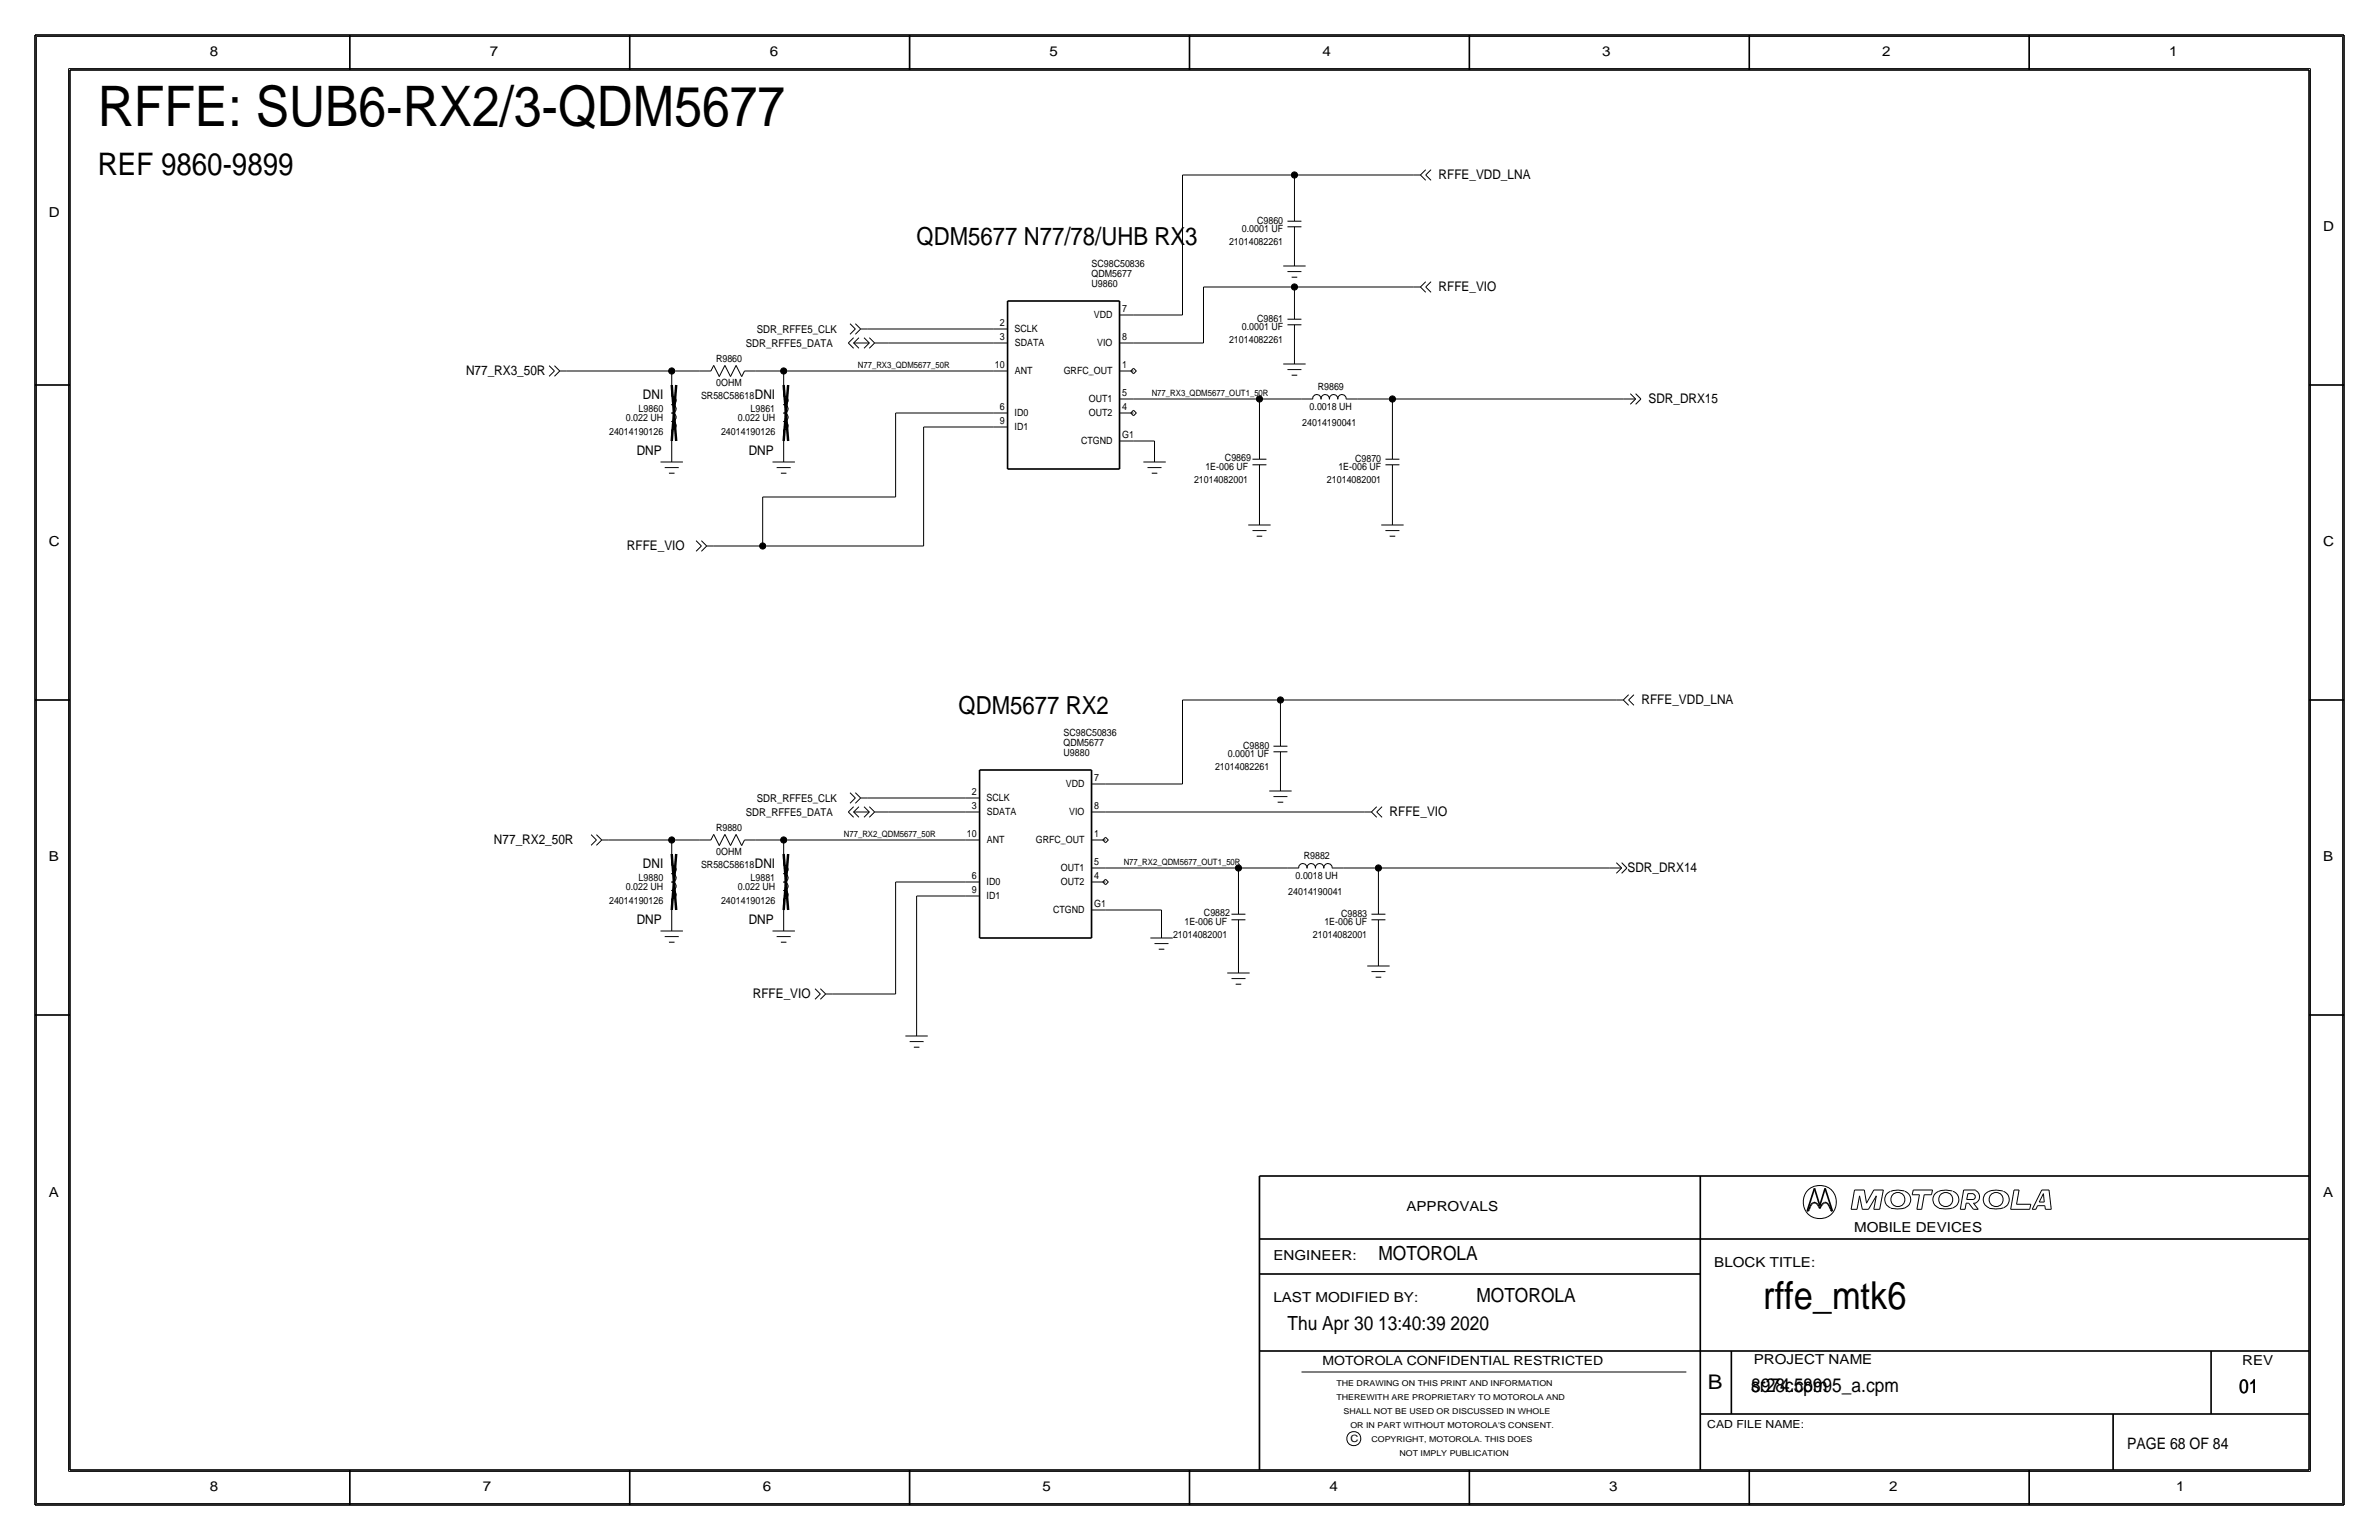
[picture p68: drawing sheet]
<svg xmlns="http://www.w3.org/2000/svg" width="432mm" height="279mm" viewBox="0 0 432 279" stroke-linecap="round" stroke-linejoin="round" font-family="sans-serif">
<defs><g id="words">
<text font-size="10.1" x="17.8" y="22.9">RFFE: SUB6-RX2/3-QDM5677</text>
<text font-size="7" x="320" y="237.5">rffe_mtk6</text>
<text font-size="5.6" x="17.8" y="31.8">REF 9860-9899</text>
<g font-size="4.5">
<text x="166.4" y="44.4">QDM5677 N77/78/UHB RX3</text>
<text x="174" y="129.5">QDM5677 RX2</text>
</g>
<text font-size="3.7" x="310" y="252.1">B</text>
<g font-size="3.5">
<text x="250.2" y="228.6">MOTOROLA</text>
<text x="268" y="236.2">MOTOROLA</text>
<text x="233.7" y="241.3">Thu Apr 30 13:40:39 2020</text>
<text x="317.9" y="252.6">8974.cpm</text>
<text x="317.9" y="252.6">sr28c58995_a.cpm</text>
<text x="406.4" y="252.7">01</text>
</g>
<text font-size="2.9" x="386.1" y="262.9">PAGE 68 OF 84</text>
<g font-size="2.5">
<text x="38.1" y="10.2">8</text>
<text x="88.9" y="10.2">7</text>
<text x="139.7" y="10.2">6</text>
<text x="190.5" y="10.2">5</text>
<text x="240" y="10.2">4</text>
<text x="290.8" y="10.2">3</text>
<text x="341.6" y="10.2">2</text>
<text x="393.7" y="10.2">1</text>
<text x="8.9" y="39.4">D</text>
<text x="421.6" y="41.9">D</text>
<text x="8.9" y="99.1">C</text>
<text x="421.6" y="99.1">C</text>
<text x="8.9" y="156.2">B</text>
<text x="421.6" y="156.2">B</text>
<text x="8.9" y="217.2">A</text>
<text x="255.3" y="219.7">APPROVALS</text>
<text x="421.6" y="217.2">A</text>
<text x="336.5" y="223.5">MOBILE DEVICES</text>
<text x="231.1" y="228.6">ENGINEER:</text>
<text x="311.1" y="229.9">BLOCK TITLE:</text>
<text x="231.1" y="236.2">LAST MODIFIED BY:</text>
<text x="318.3" y="247.5">PROJECT NAME</text>
<text x="407" y="247.6">REV</text>
<text x="38.1" y="270.5">8</text>
<text x="87.6" y="270.5">7</text>
<text x="138.4" y="270.5">6</text>
<text x="189.2" y="270.5">5</text>
<text x="241.3" y="270.5">4</text>
<text x="292.1" y="270.5">3</text>
<text x="342.9" y="270.5">2</text>
<text x="395" y="270.5">1</text>
</g>
<g font-size="2.4">
<text x="261.1" y="32.5">RFFE_VDD_LNA</text>
<text x="261.1" y="52.8">RFFE_VIO</text>
<text x="84.6" y="68.1">N77_RX3_50R</text>
<text x="116.7" y="72.4">DNI</text>
<text x="137" y="72.4">DNI</text>
<text x="299.2" y="73.2">SDR_DRX15</text>
<text x="115.6" y="82.6">DNP</text>
<text x="135.9" y="82.6">DNP</text>
<text x="113.8" y="99.8">RFFE_VIO</text>
<text x="297.9" y="127.8">RFFE_VDD_LNA</text>
<text x="252.2" y="148.1">RFFE_VIO</text>
<text x="89.7" y="153.2">N77_RX2_50R</text>
<text x="116.7" y="157.5">DNI</text>
<text x="137" y="157.5">DNI</text>
<text x="295.4" y="158.2">SDR_DRX14</text>
<text x="115.6" y="167.6">DNP</text>
<text x="135.9" y="167.6">DNP</text>
<text x="136.7" y="181.1">RFFE_VIO</text>
</g>
<text font-size="2.3" x="240" y="247.6">MOTOROLA CONFIDENTIAL RESTRICTED</text>
<g font-size="2">
<text x="135.4" y="63">SDR_RFFE5_DATA</text>
<text x="137.4" y="60.5">SDR_RFFE5_CLK</text>
<text x="135.4" y="148.1">SDR_RFFE5_DATA</text>
<text x="137.4" y="145.5">SDR_RFFE5_CLK</text>
<text x="309.9" y="259.1">CAD FILE NAME:</text>
</g>
<g font-size="1.8">
<text x="228.2" y="40.6">C9860</text>
<text x="223.1" y="44.5">21014082261</text>
<text x="225.4" y="42.2">0.0001 UF</text>
<text x="198.1" y="52.1">U9860</text>
<text x="198.1" y="50.2">QDM5677</text>
<text x="198.1" y="48.4">SC98C50836</text>
<text x="181.5" y="59.2">2</text>
<text x="198.5" y="57.7">VDD</text>
<text x="203.7" y="56.6">7</text>
<text x="225.4" y="59.9">0.0001 UF</text>
<text x="228.2" y="58.4">C9861</text>
<text x="130" y="65.7">R9860</text>
<text x="181.5" y="61.7">3</text>
<text x="184.1" y="60.2">SCLK</text>
<text x="184.2" y="62.8">SDATA</text>
<text x="199.2" y="62.8">VIO</text>
<text x="203.7" y="61.7">8</text>
<text x="223.1" y="62.2">21014082261</text>
<text x="130" y="70">0OHM</text>
<text x="180.6" y="66.8">10</text>
<text x="184.2" y="67.9">ANT</text>
<text x="193.1" y="67.9">GRFC_OUT</text>
<text x="203.7" y="71.9">5</text>
<text x="203.7" y="66.8">1</text>
<text x="239.2" y="70.8">R9869</text>
<text x="113.6" y="76.5">0.022 UH</text>
<text x="115.9" y="74.7">L9860</text>
<text x="127.3" y="72.4">SR58C58618</text>
<text x="133.9" y="76.5">0.022 UH</text>
<text x="136.2" y="74.7">L9861</text>
<text x="181.5" y="77">9</text>
<text x="181.5" y="74.4">6</text>
<text x="184.1" y="75.5">ID0</text>
<text x="197.6" y="72.9">OUT1</text>
<text x="197.6" y="75.5">OUT2</text>
<text x="203.7" y="74.4">4</text>
<text x="236.4" y="77.2">24014190041</text>
<text x="237.7" y="74.4">0.0018 UH</text>
<text x="110.6" y="79">24014190126</text>
<text x="130.9" y="79">24014190126</text>
<text x="184.1" y="78">ID1</text>
<text x="196.2" y="80.5">CTGND</text>
<text x="203.7" y="79.5">G1</text>
<text x="222.3" y="83.6">C9869</text>
<text x="246" y="83.8">C9870</text>
<text x="216.7" y="87.6">21014082001</text>
<text x="218.8" y="85.3">1E-006 UF</text>
<text x="240.9" y="87.6">21014082001</text>
<text x="242.9" y="85.3">1E-006 UF</text>
<text x="193" y="137.2">U9880</text>
<text x="193" y="133.5">SC98C50836</text>
<text x="193" y="135.3">QDM5677</text>
<text x="222.9" y="137.4">0.0001 UF</text>
<text x="225.6" y="135.9">C9880</text>
<text x="193.5" y="142.8">VDD</text>
<text x="198.6" y="141.7">7</text>
<text x="220.5" y="139.7">21014082261</text>
<text x="176.4" y="146.8">3</text>
<text x="176.4" y="144.3">2</text>
<text x="179.1" y="145.3">SCLK</text>
<text x="179.1" y="147.9">SDATA</text>
<text x="194.1" y="147.9">VIO</text>
<text x="198.6" y="146.8">8</text>
<text x="130" y="150.8">R9880</text>
<text x="130" y="155">0OHM</text>
<text x="175.5" y="151.9">10</text>
<text x="179.1" y="153">ANT</text>
<text x="188" y="153">GRFC_OUT</text>
<text x="198.6" y="151.9">1</text>
<text x="236.6" y="155.9">R9882</text>
<text x="113.6" y="161.5">0.022 UH</text>
<text x="115.9" y="159.8">L9880</text>
<text x="127.2" y="157.5">SR58C58618</text>
<text x="133.9" y="161.5">0.022 UH</text>
<text x="136.2" y="159.8">L9881</text>
<text x="176.4" y="159.5">6</text>
<text x="179.1" y="160.6">ID0</text>
<text x="192.6" y="158">OUT1</text>
<text x="192.6" y="160.6">OUT2</text>
<text x="198.6" y="159.5">4</text>
<text x="198.6" y="157">5</text>
<text x="235.2" y="159.5">0.0018 UH</text>
<text x="110.6" y="164.1">24014190126</text>
<text x="130.9" y="164.1">24014190126</text>
<text x="176.4" y="162">9</text>
<text x="179.1" y="163.1">ID1</text>
<text x="191.1" y="165.6">CTGND</text>
<text x="198.6" y="164.6">G1</text>
<text x="215" y="167.9">1E-006 UF</text>
<text x="218.5" y="166.2">C9882</text>
<text x="233.8" y="162.3">24014190041</text>
<text x="240.4" y="167.9">1E-006 UF</text>
<text x="243.4" y="166.4">C9883</text>
<text x="212.9" y="170.2">21014082001</text>
<text x="238.3" y="170.2">21014082001</text>
<text x="245.1" y="261.6">C</text>
</g>
<g font-size="1.6">
<text x="155.7" y="66.8">N77_RX3_QDM5677_50R</text>
<text x="209" y="71.9">N77_RX3_QDM5677_OUT1_50R</text>
<text x="153.2" y="151.9">N77_RX2_QDM5677_50R</text>
<text x="204" y="157">N77_RX2_QDM5677_OUT1_50R</text>
</g>
<g font-size="1.5">
<text x="242.6" y="251.5">THE DRAWING ON THIS PRINT AND INFORMATION</text>
<text x="242.6" y="254">THEREWITH ARE PROPRIETARY TO MOTOROLA AND</text>
<text x="243.8" y="256.5">SHALL NOT BE USED OR DISCUSSED IN WHOLE</text>
<text x="245.1" y="259.1">OR IN PART WITHOUT MOTOROLA'S CONSENT.</text>
<text x="248.9" y="261.6">COPYRIGHT, MOTOROLA. THIS DOES</text>
<text x="254" y="264.2">NOT IMPLY PUBLICATION</text>
</g>
</g></defs>
<g fill="none" stroke="#000" stroke-width=".18">
<path d="M6.6 6.6h418.6zM6.6 6.6v266.2zM12.4 12.4v254.6zM12.4 12.4h407zM419.4 12.4v254.6zM425.2 6.6v266.2zM214.6 31.8h20.3zM214.6 31.8v25.4zM234.9 31.7v3.9zM234.9 35.6v4.5zM235 31.8h21.5zM256.5 31.8h1.3z"/>
<path d="M257.8 31.8l1 .9zM258.8 31.8l.9 .9zM258.8 30.8l-1 .9zM259.7 30.8l-.9 .9zM154.3 58.7l.9 1zM155.2 58.7l1 1zM156.2 59.7h1.3zM157.5 59.7h22.8zM180.3 59.7h2.6zM203.2 57.2h2.5zM205.7 57.2h8.9zM218.4 52.1h16.5z"/>
<path d="M218.4 52.1v10.1zM232.9 48.3h4.1zM233.7 49.3h2.5zM233.7 58.9h2.5zM233.7 41.1h2.5zM233.7 57.9h2.5zM233.7 40.1h2.5zM234.4 50.3h1.1zM234.9 52.1v1.2zM234.9 45.7v2.6zM234.9 58.9v4.6zM234.9 53.3v4.6z"/>
<path d="M234.9 41.1v4.6zM235 52.1h21.5zM256.5 52.1h1.3zM257.8 52.1l1 .9zM258.8 52.1l.9 .9zM258.8 51.1l-1 1zM259.7 51.1l-.9 1zM99.7 66.3l.9 1zM100.6 67.3l-.9 1zM100.6 66.3l1 1zM101.6 67.3l-1 1zM101.6 67.3h1.3z"/>
<path d="M102.9 67.3h19zM121.9 71.9a.75 .75 0 0 1 .8 .8 .75 .75 0 0 1-.8 .7M121.9 75a.75 .75 0 0 1 .8 .7 .75 .75 0 0 1-.8 .8M121.9 76.5a.75 .75 0 0 1 .8 .7 .75 .75 0 0 1-.8 .8M121.9 73.5a.75 .75 0 0 1 .8 .7 .75 .75 0 0 1-.8 .7M121.9 67.3h5.1zM121.9 67.3v2.5zM121.9 78v2zM121.9 69.9v2zM127 67.3h2zM129.5 66.3l1.1 2zM129.5 66.3l-.5 1z"/>
<path d="M131.6 66.3l-1 2zM131.6 66.3l1 2zM133.6 66.3l-1 2zM133.6 66.3l1 2zM135.1 67.3l-.5 1zM135.1 67.3h2.1zM137.2 67.3h5zM142.2 71.9a.75 .75 0 0 1 .8 .8 .75 .75 0 0 1-.8 .7M142.2 75a.75 .75 0 0 1 .8 .7 .75 .75 0 0 1-.8 .8M142.2 76.5a.75 .75 0 0 1 .8 .7 .75 .75 0 0 1-.8 .8M142.2 73.5a.75 .75 0 0 1 .8 .7 .75 .75 0 0 1-.8 .7M142.2 67.3h38.1z"/>
<path d="M142.2 67.3v2.5zM142.2 78v2zM142.2 69.9v2zM154 62.2l.9-.9zM154 62.2l.9 1zM154.3 60.7l.9-1zM154.9 62.2l1 1zM154.9 62.2h2.9zM154.9 62.2l1-.9zM155.2 60.7l1-1zM156.8 61.3l1 .9zM156.8 63.2l1-1z"/>
<path d="M157.8 61.3l.9 .9zM157.8 63.2l1-1zM158.8 62.2h2.5zM161.3 62.2h19zM162.6 74.9h17.7zM162.6 74.9v15.3zM167.6 77.5v21.6zM167.6 77.5h12.7zM180.3 67.3h2.6zM180.3 77.5h2.6zM180.3 74.9h2.6zM180.3 62.2h2.6z"/>
<path d="M203.2 62.2h2.5zM203.2 72.4h2.5zM203.2 74.9h2.5zM203.2 67.3h2.5zM205.2 74.9l.5-.5zM205.2 67.3l.5-.5zM205.2 74.9l.5 .5zM205.2 67.3l.5 .5zM205.7 72.4h22.9zM205.7 62.2h12.7zM205.7 74.4l.5 .5zM205.7 66.8l.5 .5z"/>
<path d="M206.2 74.9l-.5 .5zM206.2 67.3l-.5 .5zM228.6 72.4h7.6zM228.6 72.4v6.3zM228.6 78.7v4.6zM232.9 66h4.1zM233.7 67.1h2.5zM234.4 68.1h1.1zM234.9 63.5v2.5zM236.2 72.4h2.1zM238.3 72.4a.75 .75 0 0 1 .7-.8 .75 .75 0 0 1 .7 .8M239.8 72.4a.75 .75 0 0 1 .7-.8 .75 .75 0 0 1 .7 .8"/>
<path d="M241.3 72.4a.75 .75 0 0 1 .7-.8 .75 .75 0 0 1 .8 .8M242.8 72.4a.75 .75 0 0 1 .8-.8 .75 .75 0 0 1 .7 .8M244.3 72.4h2.1zM246.4 72.4h6.3zM252.7 72.4h41.9zM252.7 72.4v6.3zM252.7 78.7v4.6zM294.6 72.4h2.3zM295.9 73.4l1-1zM295.9 71.4l1 1zM296.9 71.4l.9 1zM296.9 73.4l.9-1z"/>
<path d="M119.9 83.8h4.1zM120.7 84.8h2.5zM121.4 85.9h1zM121.9 80v1.3zM121.9 81.3v2.5zM126.3 98.1l1 1zM127.3 99.1l-1 .9zM127.3 98.1l1 1zM128.3 99.1l-1 .9zM128.3 99.1h1.2zM129.5 99.1h8.9zM138.4 90.2h24.2z"/>
<path d="M138.4 90.2v8.9zM138.4 99.1h29.2zM140.2 83.8h4.1zM141 84.8h2.5zM141.7 85.9h1zM142.2 80v1.3zM142.2 81.3v2.5zM203.2 80h2.5zM205.7 80h3.8zM207.5 83.8h4.1zM208.3 84.8h2.5zM209 85.9h1.1z"/>
<path d="M209.5 80v1.3zM209.5 81.3v2.5zM226.6 95.2h4zM227.3 96.3h2.6zM227.3 84.3h2.6zM227.3 83.3h2.6zM228.1 97.3h1zM228.6 88.9v3.8zM228.6 92.7v2.5zM228.6 84.3v4.6zM250.7 95.2h4.1zM251.5 83.3h2.5z"/>
<path d="M251.5 96.3h2.5zM251.5 84.3h2.5zM252.2 97.3h1zM252.7 88.9v3.8zM252.7 92.7v2.5zM252.7 84.3v4.6zM214.6 127h17.8zM214.6 127v15.2zM231.1 135.4h2.6zM231.1 136.4h2.6zM232.4 127h61zM232.4 127v3.8z"/>
<path d="M232.4 136.4v4.6zM232.4 130.8v4.6zM293.4 127h1.2zM294.6 127l1-1zM294.6 127l1 1zM295.6 127l1 1zM295.6 127l1-1zM107.3 153.4l1-1zM107.3 151.4l1 1zM108.3 151.4l.9 1zM108.3 153.4l.9-1zM109.2 152.4h1.3z"/>
<path d="M110.5 152.4h11.4zM121.9 157a.75 .75 0 0 1 .8 .8 .75 .75 0 0 1-.8 .7M121.9 158.5a.75 .75 0 0 1 .8 .8 .75 .75 0 0 1-.8 .7M121.9 152.4h5.1zM121.9 152.4v2.5zM121.9 154.9v2.1zM127 152.4h2zM129.5 151.4l1.1 2zM129.5 151.4l-.5 1zM131.6 151.4l-1 2zM131.6 151.4l1 2zM133.6 151.4l-1 2z"/>
<path d="M133.6 151.4l1 2zM135.1 152.4l-.5 1zM135.1 152.4h2.1zM137.2 152.4h5zM142.2 157a.75 .75 0 0 1 .8 .8 .75 .75 0 0 1-.8 .7M142.2 158.5a.75 .75 0 0 1 .8 .8 .75 .75 0 0 1-.8 .7M142.2 152.4h33.1zM142.2 152.4v2.5zM142.2 154.9v2.1zM154 147.3l.9-.9zM154 147.3l.9 1zM154.3 143.8l.9 1z"/>
<path d="M154.3 145.7l.9-.9zM154.9 147.3l1 1zM154.9 147.3h2.9zM154.9 147.3l1-.9zM155.2 143.8l1 1zM155.2 145.7l1-.9zM156.2 144.8h1.3zM156.8 146.4l1 .9zM156.8 148.3l1-1zM157.5 144.8h17.8zM157.8 146.4l.9 .9zM157.8 148.3l1-1z"/>
<path d="M158.8 147.3h2.5zM161.3 147.3h14zM175.3 152.4h2.5zM175.3 147.3h2.5zM175.3 144.8h2.5zM198.1 147.3h2.6zM198.1 142.2h2.6zM198.1 157.5h2.6zM198.1 152.4h2.6zM200.2 152.4l.5-.5zM200.2 152.4l.5 .5zM200.7 157.5h24.1z"/>
<path d="M200.7 147.3h46.9zM200.7 142.2h13.9zM200.7 159.5l.5 .5zM200.7 151.9l.5 .5zM201.2 152.4l-.5 .5zM224.8 157.5h8.9zM224.8 157.5v3.8zM230.4 143.5h4zM231.1 144.5h2.6zM231.9 145.5h1zM232.4 141v2.5zM233.7 157.5h2z"/>
<path d="M235.7 157.5a.75 .75 0 0 1 .7-.8 .75 .75 0 0 1 .8 .8M237.2 157.5a.75 .75 0 0 1 .8-.8 .75 .75 0 0 1 .7 .8M238.8 157.5a.75 .75 0 0 1 .7-.8 .75 .75 0 0 1 .7 .8M240.3 157.5a.75 .75 0 0 1 .7-.8 .75 .75 0 0 1 .8 .8M241.8 157.5h2zM243.8 157.5h6.4zM247.6 147.3h1.3zM248.9 147.3l1 1zM249.9 147.3l1 1zM249.9 146.4l-1 .9zM250.2 157.5h41.9zM250.2 157.5v3.8z"/>
<path d="M250.9 146.4l-1 .9zM292.1 157.5h2.2zM293.4 158.4l.9-.9zM293.4 156.5l.9 1zM294.3 158.4l1-.9zM294.3 156.5l1 1zM119.9 168.9h4.1zM120.7 169.9h2.5zM121.4 170.9h1zM121.9 160.1a.75 .75 0 0 1 .8 .7 .75 .75 0 0 1-.8 .7M121.9 161.6a.75 .75 0 0 1 .8 .7 .75 .75 0 0 1-.8 .8M121.9 165.1v1.3z"/>
<path d="M121.9 163.1v2zM121.9 166.4v2.5zM140.2 168.9h4.1zM141 169.9h2.5zM141.7 170.9h1zM142.2 160.1a.75 .75 0 0 1 .8 .7 .75 .75 0 0 1-.8 .7M142.2 161.6a.75 .75 0 0 1 .8 .7 .75 .75 0 0 1-.8 .8M142.2 165.1v1.3zM142.2 163.1v2zM142.2 166.4v2.5zM147.9 179.4l1 .9zM148.9 179.4l1 .9z"/>
<path d="M162.6 160v20.3zM162.6 160h12.7zM166.4 162.6h8.9zM166.4 162.6v22.8zM175.3 162.6h2.5zM175.3 160h2.5zM198.1 165.1h2.6zM198.1 160h2.6zM200.2 160l.5-.5zM200.2 160l.5 .5zM200.7 165.1h10.1zM201.2 160l-.5 .5z"/>
<path d="M208.8 170.2h4.1zM209.6 171.2h2.5zM210.3 172.2h1zM210.8 165.1v2.5zM210.8 167.6v2.6zM222.8 176.5h4zM223.5 165.9h2.6zM223.5 177.5h2.6zM223.5 166.9h2.6zM224.3 178.6h1zM224.8 171.4v2.6zM224.8 174v2.5z"/>
<path d="M224.8 166.9v4.5zM224.8 161.3v4.6zM248.2 175.3h4zM248.9 165.9h2.6zM248.9 176.3h2.6zM248.9 166.9h2.6zM249.7 177.3h1zM250.2 171.4v1.3zM250.2 172.7v2.6zM250.2 166.9v4.5zM250.2 161.3v4.6zM148.9 180.3l-1 1z"/>
<path d="M149.9 180.3l-1 1zM149.9 180.3h1.2zM151.1 180.3h11.5zM164.3 188h4.1zM165.1 189h2.5zM165.9 190h1zM166.4 185.4v2.6zM336 219.4h1.1zM336.6 215.9h1.8zM336.6 215.9l-.6 3.5zM337.5 217l-.4 2.4zM337.5 217l.5 2.4z"/>
<path d="M338 219.4h1.1zM338.4 215.9l.4 2.4zM340.1 219.4h1.1zM340.1 215.9h1.7zM340.1 215.9l-1.3 2.4zM340.6 217l-1.5 2.4zM340.6 217l-.5 2.4zM341.8 215.9l-.6 3.5zM343.1 216.2a1.6 1.6 0 0 0-1 1.5 1.6 1.6 0 0 0 1.1 1.5M345.7 216.1h-.2a4 4 0 0 0-2.3 .1M345.7 216.2a1.59 1.59 0 0 1 1.1 1.5 1.59 1.59 0 0 1-1.1 1.5 5.1 5.1 0 0 1-2.5 0M347.1 216.8h1.3z"/>
<path d="M347.3 215.9l-.2 .9zM347.3 215.9h3.5zM347.9 219.4h.9zM348.4 216.8l-.5 2.6zM349.2 216.8l-.4 2.6zM349.2 216.8h1.4zM350.8 215.9l-.2 .9zM354.4 216.1a3.1 3.1 0 0 0-3.3 .7 1.62 1.62 0 0 0 .8 2.4M354.4 219.2a5.1 5.1 0 0 1-2.5 0M354.5 216.2a1.59 1.59 0 0 1 1 1.5 1.59 1.59 0 0 1-1 1.5M355.8 219.4h.9zM356.4 215.9l-.6 3.5z"/>
<path d="M356.4 215.9h2.2zM356.9 218.3l-.2 1.1zM356.9 218.3h.4zM357 217.6h1.2zM357.2 216.6l-.2 1zM357.2 216.6h1zM357.3 218.3l.9 1.1zM358.1 216.7a.5 .5 0 0 1 .4 .4 .5 .5 0 0 1-.4 .5M358.2 219.4h.9zM358.2 218.3l.9 1.1zM358.2 218.3h.4zM358.5 216a1.24 1.24 0 0 1 .8 1.1 1.24 1.24 0 0 1-.8 1.2"/>
<path d="M363.5 216.1a3.1 3.1 0 0 0-3.3 .7 1.62 1.62 0 0 0 .8 2.4M363.6 219.2a5.1 5.1 0 0 1-2.6 0M363.6 216.2a1.59 1.59 0 0 1 1.1 1.5 1.59 1.59 0 0 1-1.1 1.5M364.9 219.4h3.5zM365.6 215.9l-.7 3.5zM365.6 215.9h.9zM366 218.5h2.6zM366.5 215.9l-.5 2.6zM368.6 218.5l-.2 .9zM368.9 219.4h.6zM369.8 218.7h1.3zM369.8 218.7l-.3 .7z"/>
<path d="M370.1 218.1h.9zM370.6 215.9l-1.7 3.5zM370.6 215.9h1.3zM370.9 216.6l-.8 1.5zM370.9 216.6l.1 1.5zM371.1 218.7l.1 .7zM371.2 219.4h1.1zM371.9 215.9l.4 3.5zM236.2 248.9h69.9zM6.6 272.8h418.6zM12.4 267h407z"/>
<circle cx="330.3" cy="218.1" r="3"/>
<circle cx="344.5" cy="217.6" r="1.28"/>
<circle cx="353.2" cy="217.6" r="1.28"/>
<circle cx="362.3" cy="217.6" r="1.28"/>
<circle cx="245.7" cy="261" r="1.28"/>
</g>
<g fill="#000" stroke="#000" stroke-width=".18">
<circle cx="234.9" cy="31.7" r=".56"/>
<circle cx="234.9" cy="52.1" r=".56"/>
<circle cx="121.9" cy="67.3" r=".56"/>
<circle cx="142.2" cy="67.3" r=".56"/>
<circle cx="228.6" cy="72.4" r=".56"/>
<circle cx="252.7" cy="72.4" r=".56"/>
<circle cx="138.4" cy="99.1" r=".56"/>
<circle cx="232.4" cy="127" r=".56"/>
<circle cx="121.9" cy="152.4" r=".56"/>
<circle cx="142.2" cy="152.4" r=".56"/>
<circle cx="224.8" cy="157.5" r=".56"/>
<circle cx="250.2" cy="157.5" r=".56"/>
</g>
<g fill="none" stroke="#000" stroke-width=".3">
<path d="M6.3 6.4v266.7zM6.4 6.4h419zM12.7 12.7h406.4zM12.7 12.7v254zM63.5 6.4v6.3zM114.3 6.4v6.3zM165.1 6.4v6.3zM215.9 6.3v6.4zM266.7 6.4v6.3zM317.5 6.4v6.3zM368.3 6.4v6.3zM419.1 12.7v254z"/>
<path d="M425.4 6.4v266.7zM182.9 54.6h20.3zM182.9 54.6v30.5zM203.2 54.6v30.5zM6.3 69.8h6.4zM419.1 69.8h6.3zM182.9 85.1h20.3zM6.3 127h6.4zM177.8 139.7h20.3zM177.8 139.7v30.5zM198.1 139.7v30.5zM419.1 127h6.3z"/>
<path d="M177.8 170.2h20.3zM6.3 184.1h6.4zM419.1 184.1h6.3zM228.6 213.4v53.3zM228.6 213.4h190.5zM308.6 213.4v53.3zM328 219.7h.2zM328.4 219.4l-.2 .3zM328.6 218.8l-.2 .6zM328.8 218.5l-.2 .3zM329 218.3l.2-.1zM329 218.3l-.2 .2z"/>
<path d="M329.2 218.2h.2zM329.3 215.6l-1.3 4.1zM329.3 215.6l1 3.1zM329.4 218.2l.2 .1zM329.6 218.3l.3 .2zM329.9 218.5l.2 .3zM330.1 218.8l.2 .5zM330.5 218.8l-.2 .5zM330.8 218.5l-.3 .3zM331 218.3l-.2 .2zM331 218.3l.2-.1zM331.2 218.2h.2z"/>
<path d="M331.3 215.6l1.3 4.1zM331.3 215.6l-1 3.1zM331.4 218.2l.2 .1zM331.6 218.3l.2 .2zM331.8 218.5l.2 .3zM332 218.8l.3 .6zM332.3 219.4l.1 .3zM332.4 219.7h.2zM228.6 231.1h80zM228.6 224.8h190.5zM228.6 245.1h190.5zM308.6 256.5h110.5z"/>
<path d="M314.2 245.1v11.4zM383.5 256.5v10.2zM401.3 245.1v11.4zM6.4 273h419zM12.7 266.7h406.4zM63.5 266.7v6.4zM114.3 266.7v6.4zM165.1 266.7v6.4zM215.9 266.7v6.3zM266.7 266.7v6.4zM317.5 266.7v6.4zM368.3 266.7v6.4z"/>
</g>
<path d="M121.9 69.8l.8 10.2zM122.7 69.8l-.8 10.2zM142.2 69.8l.9 10.2zM143.1 69.8l-.9 10.2zM121.9 154.9l.8 10.2zM122.7 154.9l-.8 10.2zM142.2 154.9l.9 10.2zM143.1 154.9l-.9 10.2z" fill="none" stroke="#000" stroke-width=".45"/>
<use href="#words"/>
</svg>
